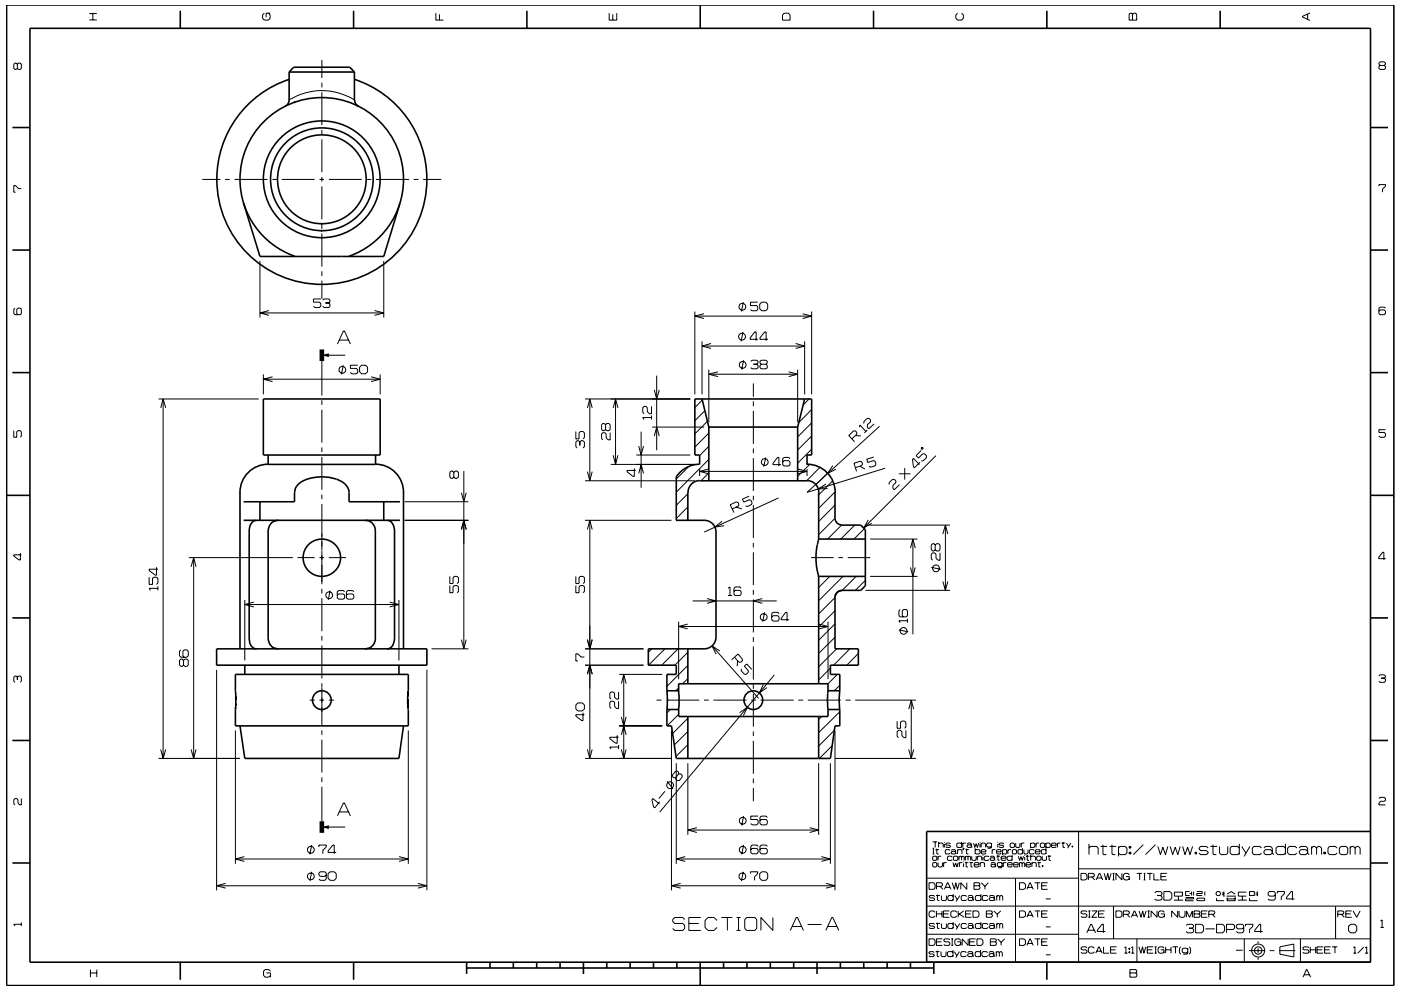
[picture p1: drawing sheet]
<svg xmlns="http://www.w3.org/2000/svg" width="297mm" height="210mm" viewBox="0 0 297 210" stroke-linecap="round" stroke-linejoin="round" font-family="sans-serif">
<g fill="none" stroke="#000" stroke-width=".21">
<path d="M3.7 13.6l-.3-.2h-.2l-.3 .2v.9l.3 .2 .5-.2M3.7 13.6l.2-.2h.4l.2 .2v.9l-.2 .2h-.4l-.2-.2M3.7 13.6v.9M18.9 4.2h1.6M18.9 2.9h1.6M19.7 2.9v1.3M56 2.8l-.3 .4v.7l.3 .4h.9l.4-.4v-.7l-.4-.4M57.3 2.8h-.9v.9M68.2 12.7v3.8M68.2 17.5v1M68.2 19.6v6.9M92.4 2.8v1.5h1.6"/>
<path d="M93.2 3v1.3M129.2 2.8v1.5h1.6v-1.5M129.9 3v1.3M166.3 2.8h.8l.4 .4v1.1h-1.6v-1.1zM203 2.8l-.4 .4v.7l.4 .4h.9l.4-.4v-.7l-.4-.4M239.6 2.8h.3l.2 .2 .3-.2h.3l.3 .2v1.3h-1.6v-1.3zM240.1 3v1.3M277.2 3v1.1M277.7 2.7l-1.6 .8v.1l1.6 .8M292.6 13.9l-.2-.3v-.2l.2-.3h.9l.2 .3v.2l-.2 .3M292.6 13.9l-.2 .2v.4l.2 .2h.9l.2-.2v-.4l-.2-.2M292.6 13.9h.9"/>
<path d="M42.9 38.1h3.8M47.7 38.1h1M49.7 38.1h7M57.7 38.1h1M59.7 38.1h7M61.3 21.2a13 13 0 0 1 13.8 0M67.7 38.1h1M68.2 27.6v.9M68.2 29.5v7M68.2 37.5v1M68.2 39.5v7M69.7 38.1h7"/>
<path d="M77.7 38.1h1M79.7 38.1h7M87.7 38.1h1M89.7 38.1h3.9M292.4 39.5v-.3h1.3v.3l-.6 .6v.7M4.5 40h-.6l-.6-.6h-.4v1.4h.4M55.1 55.4v11.9M68.2 47.5v1M68.2 49.5v7.1M68.2 57.5v1M68.2 59.5v3.9M81.4 55.4v11.9"/>
<path d="M3.2 65.4l-.3 .2v.9l.3 .3h1.1l.2-.3v-.9l-.2-.2h-.5l-.2 .2v.9l.2 .3M55.1 66.4h26.3M55.8 79.4v4.2M57 65.9l-1.9 .5 1.9 .5M57.8 79.9l-2 .5 2 .5M68 63.4h-1.5v.7h1.2l.3 .3v.5l-.3 .3h-.9l-.3-.3M68.2 76.6v7.3M68.2 75.3h5M68.4 63.7l.3-.3h1l.3 .3v.3l-.3 .3M69 64.3h.7M69.7 64.3l.3 .2v.4l-.3 .3h-1l-.3-.3M71.5 73l1.3-2.8h.2l1.3 2.8"/>
<path d="M72 72.1h1.9M72.8 77.5l-.4 1.9M75.9 77.5h-1.6v.6h1.3l.3 .3v.6l-.3 .3h-1l-.3-.3M76.2 77.9l.5-.4h.8l.4 .4v1l-.4 .4h-.8l-.5-.4zM78.7 79.9l1.9 .5-1.9 .5M79.4 65.9l2 .5-2 .5M80.6 79.4v4.2M139.2 79.7v15.8M147.3 66.1v17.5M147.3 67h24.8M148.8 72.4v11.2M148.8 73.4h21.8"/>
<path d="M149.3 66.5l-2 .5 2 .6M150.3 78.4v11.2M150.3 79.4h18.8M150.7 72.9l-1.9 .5 1.9 .5M152.2 78.9l-1.9 .5 1.9 .5M157.5 70.4l-.4 2M157.6 64.1l-.4 2M157.6 76.4l-.3 2M157.8 76.7h.1M159.2 76.7l.3-.3h.9l.3 .3v.3l-.3 .3M159.8 77.3h.6M160.4 77.3l.3 .2v.5l-.3 .2h-.9l-.3-.2"/>
<path d="M160.7 64.1h-1.6v.7h1.3l.3 .3v.6l-.3 .2h-1l-.3-.2M160.7 72h-1.7v-.3l1-1.3h.3v1.9M161.1 64.5l.4-.4h.8l.5 .4v1l-.5 .4h-.8l-.4-.4zM161.4 77.3l-.3-.3v-.3l.3-.3h1l.3 .3v.3l-.3 .3M161.4 77.3h1M161.4 77.3l-.3 .2v.5l.3 .2h1l.3-.2v-.5l-.3-.2M162.8 72h-1.7v-.3l1-1.3h.3v1.9M167.2 78.9l1.9 .5-1.9 .5M168.7 72.9l1.9 .5-1.9 .5M169.1 78.4v11.2M170.2 66.5l1.9 .6-1.9 .5M170.6 72.4v11.2"/>
<path d="M172.1 66.1v17.5M293.7 65.4l-.2-.3h-.9l-.2 .3v1.1l.2 .3h.9l.2-.3v-.5l-.2-.3h-.9l-.2 .3M2.9 91.3v1.4h.7v-1.1l.2-.3h.5l.2 .3v.9l-.2 .2M33.6 84.6h21.3M34.1 86.5l.5-1.9 .5 1.9M34.6 84.6v76.3M55.8 80.4h24.8M68.2 84.9v1M68.2 86.9v7M68.2 94.9v1M68.2 96.9v7M98.3 99.9v37.7"/>
<path d="M122.1 91.5v1.6h.7v-1.3l.3-.3h.5l.3 .3v1l-.3 .3M122.9 93.8l-.3-.3h-.3l-.2 .3v.9l.2 .3M122.9 93.8l.3-.3h.4l.3 .3v.9l-.3 .3M122.9 93.8v.7M124 84.6h22.3M124.5 86.5l.6-1.9 .5 1.9M125.1 84.6v17.4M128.4 90.1l-.3-.3h-.3l-.2 .3v1l.2 .3h.3l.3-.3M128.4 90.1l.2-.3h.5l.3 .3v1l-.3 .3h-.5l-.2-.3M128.4 90.1v1M129.4 91.8v1.5h-.5l-.4-.4v-.9l-.3-.2h-.4l-.2 .2v1l.2 .3M129.5 98.5h17.8"/>
<path d="M130 96.6l.5 1.9 .5-1.9M130 86.5l.5-1.9 .5 1.9M130.5 84.6v13.9M134.5 99.4v1.6h-.3l-1.3-1v-.2h1.9M134.9 96.5h11.4M135.4 94.6l.5 1.9 .5-1.9M135.9 91.6v11.9M138.1 88.6h-1.8l.3 .4M138.1 86.2v1.6h-.4l-.5-.5v-.8l-.2-.3h-.4l-.3 .3v1l.3 .3M138.1 88.1v.9M138.3 90.6h11M138.7 92.5l.5-1.9 .6 1.9"/>
<path d="M138.7 82.7l.5 1.9 .6-1.9M146 99l-2.6 2.6M148.3 99.5v1.5M148.3 100h22.8M148.9 84.9l-1.6 1.5M149.4 87.1l-2.1 2.1M150 89.4l-2.7 2.6M150.2 99.5l-1.9 .5 1.9 .5M150.3 97.4l-6.9 7M150.3 94.7l-2 1.9M150.3 91.9l-3 2.9M159.7 81.3v2.9"/>
<path d="M159.7 85.1v1M159.7 87.2v6.9M159.7 95.1v1M159.7 97.2v6.9M161.5 97.7h.1M162.3 97l-.4 2M165.6 98.6h-1.7v-.3l.9-1.3h.3v1.8M167.5 97.3l-.3-.3h-1l-.3 .3v1.3l.3 .2h1l.3-.2v-.6l-.3-.3h-1l-.3 .3M169.2 99.5l1.9 .5-1.9 .5M171.1 99.5v1.5M171.5 84.6l-1.2 1.3M171.7 98.5l-2.6 2.5"/>
<path d="M172.1 86.9l-2.7 2.7M172.1 95.3l-3 3M172.1 92.5l-3 3M172.1 89.7l-3 3M173.8 99.1l-2.8 2.9M176.6 98.8l-1.1 1.6 1.7-.9M180.6 93.1l1.1-1v-.4l-.3-.3h-.4l-1 1 1.2 1.3M181.4 92.4h1.1M181.4 99.2l1.3-.4 .2-.4-.2-.4-.3-.2-1.3 .5 .5 1.7M182.2 90.6l.1-.4 1.3 1.3M182.3 98.9l1.1 .6M183.1 89.8l.1-.4 .7-.7 .4 .1 .3 .3v.4l-.7 .5v.6l.3 .4 1.1-1.1"/>
<path d="M183.9 91.2l-.6 .6M185.3 96.9l-1.5 .5 .2 .7 1.2-.4 .3 .2 .2 .5-.2 .4-.9 .3-.4-.2M186.5 90.4l-15.4 14 16.6-5.1M191.8 99.3v2.4M195.1 98l-1.3 1.2-.1-.1-.2-1.7 .2-.2 1.2 1.3M195.3 95.5l-1.1 1.1 .5 .6 .9-.9h.4l.4 .3v.5l-.7 .6h-.4M195.3 95l.3-.1 .1 .3-.3 .1zM198.5 96.6l-15.4 15.4M293.7 91.1h-1.3v.6h1.1l.2 .3v.5l-.2 .2h-.9l-.2-.2M4.3 117.3v1.5h-.2l-1.2-.9v-.2h1.6M40 118.3h22.1M41.1 118.3v42.6"/>
<path d="M63.1 118.3h3.6M67.7 118.3h1M68.2 104.9v1M68.2 106.9v9.9M68.2 116.9v7M69.7 118.3h3.7M85.8 110.4h13.5M85.8 106.4h13.5M96.2 100.2l-.3-.3h-.3l-.2 .3v1l.2 .3h.3l.3-.3M96.2 100.2l.3-.3h.4l.3 .3v1l-.3 .3h-.4l-.3-.3M96.2 100.2v1M97.8 104.5l.5 1.9 .5-1.9"/>
<path d="M97.8 112.3l.5-1.9 .5 1.9M124 110.4h18.4M124 102h23.3M124.5 100l.5 2 .6-2M124.5 112.3l.6-1.9 .5 1.9M125.1 110.4v50.5M135.4 100.4l.5-1.9 .5 1.9M145.8 110.3v.1M145.8 107.5l-2.4 2.5M145.8 104.7l-2.4 2.5M150.3 100.3l-1.7 1.7M153.1 110.6l-1.5 1.2 1.9-.3"/>
<path d="M155.2 107.9l1.3-.5 .2-.4-.2-.4-.4-.1-1.3 .6 .8 1.6M156.1 107.6l1.2 .3M158.8 105.2l-1.4 .7 .3 .6 1.1-.5 .4 .1 .3 .5-.2 .4-.8 .4-.4-.1M159.7 105.2v.9M159.7 107.1v7M159.7 115.1v1M159.7 117.1v7M165.1 105.6l-15.8 7.3M172 118.3h4.7M175.1 102.7l-1.6 1 2-.1M175.4 100.4l-2.4 2.4M176.5 102l-2.9 3"/>
<path d="M177 107.1l-3.4 3.5M177 104.3l-3.4 3.5M177 109.9l-3.4 3.5M177.8 118.3h.9M178.4 111.4l-2.9 2.9M179.7 118.3h4.8M181.2 111.4l-2.9 2.9M183.3 112.1l-2.2 2.2M183.5 111.4h17.9M184.1 110.3l-1 1.7 1.7-1M184.5 114.3h10M188.5 102.8v-.4l.7-.7h.4l.3 .3v.4l-.6 .6v.6l.3 .3 1.1-1.1"/>
<path d="M190.6 100.5h2.4M193 116.2l.5-1.9 .6 1.9M193.5 114.3v20.2M198.3 115.6v1M198.3 115.6l-.3-.3h-.3l-.3 .3v1l.3 .3h.3l.3-.3M198.3 115.6l.3-.3h.4l.3 .3v1l-.3 .3h-.4l-.3-.3M199.3 117.3v1.5h-.4l-.4-.4v-.8l-.3-.3h-.5l-.3 .3v.9l.3 .3M199.9 113.3l.5-1.9 .6 1.9M200.4 111.4v13.8M293.8 118.5h-1.5v-.3l.9-1.1h.2v1.6M31.6 122.4v1.5h.7v-1.2l.3-.3h.6l.3 .3v1l-.3 .2M33.2 120.3v1.7h-.3l-1.3-1v-.3h1.9"/>
<path d="M33.5 124.8h-1.9l.3 .4M33.5 124.4v.8M38.3 137.8l-.2 .3v1l.2 .3h1.3l.3-.3v-1l-.3-.3h-.5l-.3 .3v1l.3 .3M40.5 120.2l.6-1.9 .5 1.9M51.9 127.3v12.8M51.9 128.2h32.7M53.8 127.7l-1.9 .5 1.9 .5M68.2 124.9v1M68.2 126.9v7M68.2 134.9v1M68.2 136.9v7M70 125.3l-.4 1.9"/>
<path d="M70.1 125.6h.1M73.1 125.5l-.3-.2h-1l-.3 .2v1.3l.3 .3h1l.3-.3v-.6l-.3-.2h-1l-.3 .2M75 125.5l-.2-.2h-1.1l-.3 .2v1.3l.3 .3h1.1l.2-.3v-.6l-.2-.2h-1.1l-.3 .2M82.6 127.7l2 .5-2 .5M84.6 127.3v12.8M91.5 137.6h7.8M95.4 122.3v1.5h.7v-1.3l.2-.2h.6l.3 .2v1l-.3 .3M95.4 124.2v1.5h.7v-1.3l.2-.2h.6l.3 .2v1.1l-.3 .2M97.8 135.7l.5 1.9 .5-1.9M122.1 122.3v1.5h.7v-1.3l.3-.2h.5l.3 .2v1l-.3 .3M122.1 124.2v1.5h.7v-1.3l.3-.2h.5l.3 .2v1.1l-.3 .2M123.9 139.4h-.7l-.7-.7h-.4v1.5h.4"/>
<path d="M124 137.6h12.4M124.5 135.7l.5 1.9 .6-1.9M138.2 137.6l-.7 .7M141 137.6l-3.5 3.5M143.8 137.6l-3.5 3.5M143.9 131.9v12.2M143.9 132.9h31.7M145.8 132.4l-1.9 .5 1.9 .5M145.8 138.3l-2.7 2.8M146.9 127.5h17.8M149.9 127l1.9 .5-1.9 .5M151 137l9.8 11.1"/>
<path d="M152.6 138.1l-1.6-1.1 .8 1.8M154.3 124.8l.5-.3v1.8M154.3 126.3h.9M155.7 139.4l1 1.1h.3l.4-.3v-.4l-.9-1.1-1.4 1.3M157.1 124.8l-.2-.3h-1l-.3 .3v1.3l.3 .2h1l.2-.2v-.6l-.2-.3h-1l-.3 .3M159.7 125.1v1M159.7 127.1v7M159.7 135.1v1M159.7 137.1v7M161.6 127l-1.9 .5 1.9 .5M162.1 129.9l-.4 2M162.2 130.2l.1 .1"/>
<path d="M162.2 130.2h-.1a.69 .69 0 0 0-.9 .5l.1 .6a.8 .8 0 0 0 .9 .2M162.2 131.5h.1M162.3 130.3a.72 .72 0 0 1 0 1.2M165.2 130.2l-.3-.3h-1l-.3 .3v1.2l.3 .3h1l.3-.3v-.5l-.3-.3h-1l-.3 .3M167.3 131.4h-1.7v-.2l1-1.3h.3v1.8M173.6 132.4l2 .5-2 .5M175.6 131.9v12.2M175.9 122.3l-2.3 2.3M177 135.2l-3.4 3.4M177 132.3l-3.4 3.5M177 129.5l-3.4 3.5M177 126.7l-3.4 3.5"/>
<path d="M177.4 137.6l-3.8 3.8M178.7 122.3l-5.1 5.1M180.2 137.6l-3.5 3.5M181.5 122.3l-2.9 2.9M182 138.6l-2.5 2.5M183.5 125.2h17.9M183.5 123.1l-2.1 2.1M184.5 122.3h10M190.6 133.6l2 .4M190.9 129.3l-.3 .3v1l.3 .2h1.2l.3-.2v-1l-.3-.3h-.5l-.3 .3v1l.3 .2M191.2 134.4h.1M192.4 131.7h-1.8l.3 .4"/>
<path d="M192.4 131.2v.9M193 120.4l.5 1.9 .5-1.9M197.4 120.4l2 .3M199.9 123.3l.5 1.9 .6-1.9M3.7 143.6l-.3-.2h-.2l-.3 .2v.9l.3 .2M3.7 143.6l.2-.2h.4l.2 .2v.9l-.2 .2M3.7 143.6v.6M34.1 159l.5 1.9 .5-1.9M38.9 140.1l-.3-.3h-.3l-.2 .3v1l.2 .2h.3l.3-.2M38.9 140.1l.3-.3h.4l.3 .3v1l-.3 .2h-.4l-.3-.2M38.9 140.1v1M40.5 159l.6 1.9 .5-1.9"/>
<path d="M45.9 142.1v46.7M49.9 154.9v28.3M65.7 148.5h1M67.7 148.5h1M68.2 144.9v9M68.2 154.9v1M68.2 156.9v7M69.7 148.5h1.1M86.6 154.9v28.3M90.5 142.1v46.7M122.5 149.1h1l.4 .4v.9l-.4 .4h-1l-.4-.4v-.9zM123.6 151.2v1.7h-.2l-1.3-1v-.3h1.8"/>
<path d="M124 141.1h12.4M124.5 159l.5 1.9 .6-1.9M124.5 143l.6-1.9 .5 1.9M130.9 156v1.6h-.3l-1.3-.9v-.3h1.8M131.1 146.8v1.5h-.4l-.4-.4v-.9l-.3-.2h-.4l-.3 .2v1l.3 .3M131.1 148.7v1.6h-.4l-.4-.5v-.8l-.3-.3h-.4l-.3 .3v1l.3 .3M131.1 158.5h-1.8l.3 .4M131.1 158v.9M131.3 154h9.1M131.3 143h9.1M131.7 152.1l.5 1.9 .6-1.9M131.7 159l.5 1.9 .6-1.9"/>
<path d="M131.7 155.9l.5-1.9 .6 1.9M131.7 145l.5-2 .6 2M132.2 143v17.9M139.2 148.5h1.1M141.3 148.5h7M142.1 150.5l-.7 .7M142.4 154.9v33.9M143.9 151.5l-2.5 2.5M143.9 145.9l-.6 .6M145.8 157.9l-2.5 2.6M145.8 155.1l-2.8 2.9M145.8 152.4l-3.2 3.2"/>
<path d="M145.8 143.9l-1.1 1.1M145.8 141.1l-4.4 4.5M149.3 148.5h1M151.3 148.5h7M156.4 140.1l-.1 1.2M156.8 151.2l1.7-1.2-.9 1.8M157.2 141.9l-.1 .4 .7 .7h.4l.4-.3 .1-.4-.9-1 .5-.5 1.1 1.2M159.3 148.5h1M159.7 145.1v1M159.7 147.1v7M159.7 155.1v1M159.7 157.1v7"/>
<path d="M161.2 148.5h7.1M161.8 145.2l-.8 1.8 1.6-1.2M164.2 143.2l-24.3 29M169.2 148.5h1.1M171.3 148.5h7M174.2 152l-.6 .6M175.7 150.5l-.1 .2M176.1 141.7l-2.5 2.5M176.4 158.2l-2.7 2.7M176.9 154.9l-3.3 3.3M177 154.9v33.9M177.5 143l-1.9 2"/>
<path d="M178 145.4l-1.1 1.1M178.1 153.8l-.3 .2M178.1 151l-4.5 4.4M179.3 148.5h1M181.3 148.5h12.9M190.2 152.9v1.6h.7v-1.3l.3-.3h.6l.3 .3v1l-.3 .3M192.1 154.9v1.6h-.5l-.4-.5v-.8l-.3-.3h-.4l-.3 .3v1l.3 .3M192.7 150.4l.5-1.9 .5 1.9M192.7 159l.5 1.9 .5-1.9M193.2 148.5v12.4M292.4 143.4l.2-.3h.9l.2 .3v.2l-.2 .2M292.9 143.8h.6"/>
<path d="M293.5 143.8l.2 .3v.4l-.2 .2h-.9l-.2-.2M4.5 169.4v1.3h-.3l-.4-.4v-.7l-.2-.2h-.4l-.3 .2v.9l.3 .2M33.6 160.9h17.3M66.1 179.2l-.4 2M67.6 179.7v-.5h1.6v.5l-.8 .7v.7M68.2 164.9v1M68.2 166.9v7.3M68.2 175.4h5M71.5 173.1l1.3-2.8h.2l1.3 2.8M72 172.2h1.9M124 160.9h18.4M139.9 170l-1.1 1.4-.2-.3-.4-1.5 .2-.2 1.4 1.2"/>
<path d="M141 167.8l-1.3 1.6M141.4 166.8h.1M141.4 165.7l1.3 1.6M142.4 167.2h-.1M143.4 161.9v21.3M143.9 164.2l-.1-.5-.2-.1h-.4l-.6 .8v.4l.2 .2 .5-.1M143.9 164.2l-.6 .7M143.9 164.2l.4-.1 .3 .3v.4l-.6 .8h-.4l-.3-.3v-.4M145.8 160.7l-.1 .2M145.8 161.9v15.2M145.8 176.1h27.8M147.7 175.5l-1.9 .6 1.9 .5"/>
<path d="M157.6 179.2l-.3 2M157.6 173.1l-.3 2M159.7 165.1v1M159.7 167.1v2.9M160.7 179.5l-.3-.3h-.9l-.3 .3v1.3l.3 .3h.9l.3-.3v-.6l-.3-.3h-.9l-.3 .3M160.7 173.1h-1.5v.7h1.2l.3 .3v.6l-.3 .3h-.9l-.3-.3M162.7 179.5l-.3-.3h-1l-.3 .3v1.3l.3 .3h1l.3-.3v-.6l-.3-.3h-1l-.3 .3M162.7 173.4l-.3-.3h-1l-.3 .3v1.3l.3 .3h1l.3-.3v-.6l-.3-.3h-1l-.3 .3M171.7 175.6l1.9 .5-1.9 .5M173.6 161.9v15.2M176.1 161.9v21.3M177 160.9h17.2"/>
<path d="M197.7 178.6h1M197.7 179.9h.4M197.9 179.9v1.2M198.3 178.6v1.1M198.6 180v1.1h.4M199 179l.2-.2h.6l.2 .2v.7M199 178.6v1.1M200.2 178.6v.1M200.2 179v.7M201.5 179l-.2-.2h-.6l-.2 .3 .2 .2h.6l.2 .3-.2 .1h-.6l-.2-.1M203.9 179l-.2-.2h-.7l-.1 .2v.6l.1 .1h.7l.2-.1M203.9 178.6v1.1"/>
<path d="M204.1 178.8v.9M204.2 179.9h.2l-.2 .4zM204.3 179.9l-.1 .4M204.8 178.8h-.5l-.2 .2M204.9 180v1.1h.4M205 179l.2-.2h.6l.2 .2v.6M206 179.4l-.2-.2h-.6l-.2 .2 .2 .3h.6l.2-.1M206 179.6l.1 .1M206.4 178.8l.3 .9 .3-.8 .2 .8 .3-.9M206.8 179.9v1.2M207.8 178.6v.1M207.8 179v.7"/>
<path d="M208 179l.2-.2h.5l.3 .2v.7M208 178.8v.9M210.2 179l-.2-.2h-.6l-.2 .2v.4l.2 .3h.6l.2-.3M210.2 178.8v.9l-.2 .2h-.6M211.5 178.6v.1M211.5 179v.7M212.8 179l-.2-.2h-.6l-.2 .3 .2 .2h.6l.2 .3-.2 .1h-.6l-.2-.1M214.3 178.8h.6l.2 .2v.6l-.2 .1h-.6l-.1-.1v-.6zM215.3 178.8v.8l.2 .1h.6l.1-.1v-.8M216.5 178.8v.9M216.8 179.9v1.2M217.2 178.8h-.5l-.2 .2"/>
<path d="M218.5 179l.2-.2h.5l.2 .2v.6l-.2 .1h-.5l-.2-.1M218.5 178.8v1.1M219.7 178.8v.9M220.3 178.8h-.5l-.1 .2M220.6 179l.2-.2h.5l.2 .2v.6l-.2 .1h-.5l-.2-.1zM221.7 179l.3-.2h.5l.2 .2v.6l-.2 .1h-.5l-.3-.1M221.7 178.8v1.1M221.8 179.9v1.2M222.9 179.3h1l-.1-.5h-.7l-.2 .2v.6l.2 .1h.7l.1-.1M224.2 178.8v.9M224.8 178.8h-.4l-.2 .2M225.1 178.8h.7"/>
<path d="M225.4 178.6v1.1h.4M226.1 178.8l.5 .8M227 178.8l-.6 1.1M227.3 179.4h.2v.3h-.2zM227.4 179.4v.3M228.7 176.4v27.7M230.9 179.9l.3-.4h1.3l.3 .4v1.4M230.9 179v2.3M233.3 179.5h1.4M233.8 179.2v1.9l.2 .2h.6M235.2 179.5h1.4M235.8 179.2v1.9l.2 .2h.5"/>
<path d="M237.1 179.9l.4-.4h1l.4 .4v1l-.4 .4h-1l-.4-.4M237.1 179.5v2.1M239.4 179.5h.4v.4h-.4zM239.6 179.5v.4M242.4 179.2l-2.1 2.1M245 179.2l-2.1 2.1M245.5 179.5l.5 1.8 .5-1.6 .6 1.6 .5-1.8M248.1 179.5l.5 1.8 .6-1.6 .5 1.6 .5-1.8M250.7 179.5l.5 1.8 .6-1.6 .5 1.6 .6-1.8M256.2 179.9l-.4-.4h-1.2l-.4 .4 .4 .5h1.2l.4 .5-.4 .4h-1.2l-.4-.4M256.6 179.5h1.5M257.2 179.2v1.9l.1 .2h.6"/>
<path d="M258.6 179.5v1.4l.3 .4h1.1l.3-.4v-1.4M262.8 179.9l-.4-.4h-1.2l-.4 .4v1l.4 .4h1.2l.4-.4M262.8 179v2.3M263.3 179.5l.9 1.4M265 179.5l-1.2 2.1M267.5 179.9l-.4-.4h-1.2l-.4 .4v1l.4 .4h1.2l.4-.4M268 179.9l.3-.4h1.1l.3 .4v1M272.5 179.9l-.3-.4h-1.3l-.3 .4v1l.3 .4h1.3l.3-.4M272.5 179v2.3M274.9 179.9l-.3-.4h-1.2l-.4 .4v1l.4 .4h1.2l.3-.4M275.5 179.9l.3-.4h1.1l.3 .4v1M278.1 179.9l.3-.4h.4l.3 .4"/>
<path d="M278.1 179.5v1.8M279.1 179.9l.4-.4h.3l.4 .4v1.4M279.1 179.9v1.4M283.5 179.9l-.4-.4h-1.2l-.3 .4v1l.3 .4h1.2l.4-.4M284 179.9l.3-.4h1.1l.3 .4v1l-.3 .4h-1.1l-.3-.4zM286.3 179.9l.3-.4h.3l.4 .4M286.3 179.5v1.8M287.3 179.9l.4-.4h.3l.4 .4v1.4M287.3 179.9v1.4M292.4 169.4l.2-.3h.9l.2 .3v.3l-.2 .3h-.8l-.3 .3v.4h1.3M4.5 195.7v.7M4.5 196h-1.6l.3 .4"/>
<path d="M45.9 187.9h44.6M47.8 187.4l-1.9 .5 1.9 .5M49.9 182.2h36.7M51.8 181.7l-1.9 .5 1.9 .5M66.1 184.9l-.4 2M69.2 185.6l-.3 .3h-1l-.3-.3v-.4l.3-.3h1l.3 .3v1.2l-.3 .3h-1l-.3-.3M69.6 185.3l.4-.4h.9l.4 .4v1l-.4 .4h-.9l-.4-.4zM71.3 180.8h-1.7v-.3l1-1.3h.3v1.9M84.6 181.7l2 .5-2 .5M88.6 187.4l1.9 .5-1.9 .5M142.4 187.9h34.6M143.4 182.2h32.7"/>
<path d="M144.3 187.4l-1.9 .5 1.9 .5M145.2 195l-.5-.4h-1.7l-.4 .4v.4l.4 .5h1.7l.5 .4v.6l-.5 .5h-1.7l-.4-.5M145.3 181.7l-1.9 .5 1.9 .5M146 195.9h2.2M148.6 194.6h-2.6v2.8h2.6M152 195.2l-.6-.6h-1.3l-.6 .6v1.5l.6 .7h1.3l.6-.7M152.9 194.6h2.4M154.2 194.6v2.8M156.2 194.6h.8M156.2 197.4h.8M156.6 194.6v2.8M157.6 184.9l-.4 2"/>
<path d="M157.8 180.9h.1M158.3 194.6h1.7l.4 .4v1.9l-.4 .5h-1.7l-.4-.5v-1.9zM159.1 185.3v-.4h1.6v.4l-.7 .7v.7M161.1 185.3l.4-.4h.8l.5 .4v1l-.5 .4h-.8l-.4-.4zM163.9 194.6v2.8l-2.6-2.8v2.8M167.6 197.4l1.2-2.8h.3l1.2 2.8M168 196.5h1.9M171.2 196.1h3M174.2 181.7l1.9 .5-1.9 .5M175.1 197.4l1.3-2.8h.2l1.2 2.8M175.1 187.4l1.9 .5-1.9 .5M175.5 196.5h1.9"/>
<path d="M196.5 198.2h32.2M196.5 192.2h94.1M196.6 186.3h32.1M197 199.1h.9l.3 .4v.7l-.3 .3h-.9zM197 187.2h.9l.3 .4v.7l-.3 .3h-.9zM197.7 181.1h.4M197.7 181.8l.2-.2h.6l.1 .2v.5l-.1 .2h-.6l-.2-.2zM197.7 183.1l.2-.1h.6l.1 .1v.6l-.1 .2h-.6l-.2-.2zM198.2 190.2l-.2-.3h-.8l-.2 .3 .2 .3h.8l.2 .3-.2 .2h-.8l-.2-.2M198.2 196.1l-.2-.2h-.8l-.2 .2 .2 .3h.8l.2 .2-.2 .3h-.8l-.2-.2M198.2 193.5l-.2-.3h-.7l-.3 .3v.8l.3 .3h.7l.2-.3M198.3 180.2h.8"/>
<path d="M198.5 189.9h.8M198.5 195.9h.8M198.5 188h1.1l.2-.2v-.4l-.2-.2h-1.1v1.4M198.5 199.8h1.1M198.5 193.2v1.4M198.5 193.8h1.2M198.7 189.7v1.2l.5 .1M198.7 195.7v1.1l.5 .1M198.9 183v.7l.2 .2h.5l.2-.2v-.7M198.9 181.6v.9M199.3 188l.6 .6M199.6 181.6h-.5l-.2 .2"/>
<path d="M199.6 189.9v.9l.2 .2h.6l.3-.2v-.9M199.6 195.9v.8l.2 .2h.6l.3-.2v-.8M199.7 193.2v1.4M199.8 199.1h-1.3v1.4h1.3M200 193.8h1.1M200.1 183v.9M200.2 188.6l.7-1.4h.1l.6 1.4M200.4 188.2h1M200.7 183h-.5l-.1 .1M201.3 193.2h-1.3v1.4h1.3M201.4 199.3l-.2-.2h-.9l-.2 .5 .2 .2h.9l.2 .2v.3l-.2 .2h-.9l-.2-.2M201.4 180.4l-.1-.2h-.7l-.2 .2v.5l.2 .2h.7l.1-.2"/>
<path d="M201.7 180.4l.2-.2h.5l.2 .2v.5M201.7 199.1h.4M201.9 199.1v1.4M201.9 187.2l.5 1.4 .2-1.4 .4 1.4 .4-1.4M201.9 181.8l-.2-.2h-.7l-.1 .2v.5l.1 .2h.7l.2-.2M202.1 183l.2 .9 .3-.9 .3 .9 .3-.9M202.1 190.2l-.2-.3h-.7l-.2 .3v.6l.2 .2h.7l.2-.2M202.1 196.1l-.2-.2h-.7l-.2 .2v.6l.2 .2h.7l.2-.2M202.1 189.6v1.4M202.1 195.6v1.3M202.1 181.8l.2-.2h.6l.2 .2v.5l-.2 .2h-.6l-.2-.2zM202.4 189.9l.5 .9"/>
<path d="M202.4 195.9l.5 .8M202.6 180.8l-.2-.2h-.5l-.2 .2 .2 .3h.5l.2-.2M202.6 180.9l.2 .2M202.9 193.5l-.3-.3h-.7l-.3 .3v.8l.3 .3h.7l.3-.3M202.9 199.8h.8v.7M203 180.4l.2-.2h.6l.2 .2v.7M203 180.2v.9M203.2 193.2v1.4M203.3 181.8l.2-.2 .4 .2M203.3 181.6v.9M203.4 193.8l1 .8M203.4 183v.9"/>
<path d="M203.5 189.9l-.8 1.3M203.5 195.9l-.8 1.2M203.7 199.5l-.3-.4h-.7l-.3 .4v.7l.3 .3h.7l.3-.3M203.9 181.8v.7M203.9 181.8l.1-.2 .4 .2v.7M204 183h-.4l-.2 .1M204.3 182.7v.2M204.3 183.1v.8M204.3 193.2l-1.1 .8M204.6 183h.7M204.7 180.2h.7M204.7 181.6v.9"/>
<path d="M204.7 181.8l.1-.2 .4 .2M204.7 193.8h1.1M204.8 182.8v1l.4 .1M204.9 190.2l-.2-.3h-.7l-.2 .3v.6l.2 .2h.7l.2-.2M204.9 196.1l-.2-.2h-.7l-.2 .2v.6l.2 .2h.7l.2-.2M205 187.2v1.4l-1.3-1.4v1.4M205.2 190.2l.2-.3h.7l.2 .3v.6M205.2 196.1l.2-.2h.7l.2 .2v.6M205.2 181.8v.7M205.2 181.8l.2-.2 .4 .2v.7M205.3 199.1v1.4l-1.3-1.4v1.4M205.6 183h.7"/>
<path d="M205.6 199.8h1M205.9 182.8v1l.3 .1M206 193.2h-1.3v1.4h1.3M206 181.6v.7l.2 .2h.6l.2-.2v-.7M206.3 193.2h1l.3 .3v.8l-.3 .3h-1zM206.3 190.6l-.2-.2h-.7l-.2 .2 .2 .4h.7l.2-.2M206.3 196.5l-.2-.2h-.7l-.2 .2 .2 .4h.7l.2-.2M206.3 190.8l.2 .2M206.3 196.7l.2 .2M206.5 187.2h1.1l.2 .2-.2 .5 .2 .2v.3l-.2 .2h-1.1zM206.5 187.9h1.1M206.5 183.4h1.1l-.2-.4h-.7l-.2 .1v.6l.2 .2h.7l.2-.2"/>
<path d="M206.8 180.4l.1-.2h.7l.2 .2v.5l-.2 .2h-.7l-.1-.2M206.8 199.1h-1.2v1.4h1.2M207.1 199.1h1l.3 .4v.7l-.3 .3h-1zM207.2 181.8l.2-.2h.5l.2 .2v.7M207.2 181.6v.9M207.8 183.1l.2-.1h.6l.1 .1v.8M207.8 183v.9M208 190.2l-.2-.3h-.8l-.2 .3v.6l.2 .2h.8l.2-.2M208 196.1l-.2-.2h-.8l-.2 .2v.6l.2 .2h.8l.2-.2M208 189.6v1.4M208 195.6v1.3M208 180.7h1v-.3l-.2-.2h-.6l-.2 .2v.5l.2 .2h.6l.2-.2"/>
<path d="M208.1 187.2l.7 .8M208.4 181.3v.2M208.4 181.8v.7M208.8 188v.6M209.1 193.2h1.1l.2 .2-.2 .4 .2 .2v.3l-.2 .3h-1.1zM209.1 193.8h1.1M209.5 190.2l-.3-.3h-.7l-.2 .3v.6l.2 .2h.7l.3-.2M209.5 196.1l-.3-.2h-.7l-.2 .2v.6l.2 .2h.7l.3-.2M209.5 187.2l-.7 .8M209.7 181.8l-.2-.2h-.7l-.1 .2v.5l.1 .2h.7l.2-.2M209.7 190.2l.3-.3h.6l.2 .3v.6M209.7 196.1l.3-.2h.6l.2 .2v.6"/>
<path d="M209.9 181.8l.2-.2h.5l.3 .2v.5M210 199.1h1l.2 .2-.2 .5 .2 .2v.3l-.2 .2h-1zM210 199.8h1M210.1 183.1l.2-.1h.5l.2 .1v.6M210.4 180.2v.9M210.7 193.2l.8 .7M210.8 190.6l-.2-.2h-.6l-.3 .2v.2l.3 .2h.6l.2-.2M210.8 196.5l-.2-.2h-.6l-.3 .2v.2l.3 .2h.6l.2-.2M210.8 190.8l.2 .2M210.8 196.7l.2 .2M210.9 182.2l-.3-.3h-.5l-.2 .3 .2 .3h.5l.3-.2M210.9 182.3l.1 .2"/>
<path d="M211 183.5l-.2-.2h-.5l-.2 .2 .2 .4h.5l.2-.2M211 183.7l.2 .2M211 180.2h-.4l-.2 .2M211.3 181.6h.7M211.3 180.7h1l-.2-.5h-.6l-.2 .2v.5l.2 .2h.6l.2-.2M211.3 190.2l.2-.3 .5 .3M211.3 189.9v1.1M211.3 195.9v1M211.3 196.1l.2-.2 .5 .2M211.5 193.9v.7M211.5 199.1l.8 .8M211.6 181.4v1l.3 .1"/>
<path d="M212 190.2l.2-.3 .4 .3v.8M212 190.2v.8M212 196.1v.8M212 196.1l.2-.2 .4 .2v.8M212.2 193.2l-.7 .7M212.3 182h1v-.2l-.2-.2h-.6l-.2 .2v.5l.2 .2h.6l.2-.2M212.3 199.9v.6M212.5 183.1l-.2-.1h-.7l-.2 .1v.5l.2 .2h.7l.2-.2M212.5 183v.9l-.2 .2h-.7M212.6 180.4l.1-.2h.6l.1 .2v.5l-.1 .2h-.6l-.1-.2M212.6 180.2v1.1M212.7 183v.9"/>
<path d="M213 199.1l-.7 .8M213.4 183h-.5l-.2 .1M213.6 183.4h1l-.1-.4h-.7l-.2 .1v.6l.2 .2h.7l.1-.2M213.7 180.2v.9M214.4 180.2h-.5l-.2 .2M214.6 181.8l-.2-.2h-.7l-.2 .2v.5l.2 .2h.7l.2-.2M214.6 181.3v1.2M214.6 180.4l.2-.2h.5l.2 .2v.5l-.2 .2h-.5l-.2-.2zM214.9 183.4h1l-.2-.4h-.6l-.2 .1v.6l.2 .2h.6l.2-.2M215.3 186.3v17.8M215.9 181.6l.3 .9 .2-.8 .3 .8 .3-.9M216.2 183v.9"/>
<path d="M216.2 183.1l.2-.1 .3 .1M216.2 199.1h.9l.3 .4v.7l-.3 .3h-.9zM216.2 187.2h.9l.3 .4v.7l-.3 .3h-.9zM216.2 193.2h.9l.3 .3v.8l-.3 .3h-.9zM216.7 183.1l.2-.1 .4 .1v.8M216.7 183.1v.8M216.8 180.4l-.2-.2h-.6l-.2 .2v.5l.2 .2h.6l.2-.2M217.1 180.2v.7l.2 .2h.5l.2-.2v-.7M217.3 181.3v.2M217.3 181.8v.7M217.5 183.4h1l-.1-.4h-.7l-.2 .1v.6l.2 .2h.7l.1-.2M217.5 181.6h.8"/>
<path d="M217.7 194.6l.7-1.4 .7 1.4M217.7 188.6l.7-1.4 .7 1.4M217.8 181.4v1l.4 .1M217.9 194.1h1M217.9 188.2h1M218.5 181.8l.2-.2h.6l.2 .2v.7M218.5 181.3v1.2M218.8 183.1l.2-.1h.5l.2 .1v.8M218.8 183v.9M219.2 180.4l-.1-.2h-.7l-.2 .2v.5l.2 .2h.7l.1-.2M219.4 199.1h1.2M219.4 193.2h1.2"/>
<path d="M219.4 187.2h1.2M219.5 180.7h1l-.2-.5h-.6l-.2 .2v.5l.2 .2h.6l.2-.2M219.8 181.8l.2-.2h.5l.2 .2v.5l-.2 .2h-.5l-.2-.2zM220 183h.7M220 187.2v1.4M220 193.2v1.4M220 199.1v1.4M220.3 182.8v1l.3 .1M220.8 199.8h1.1M220.8 193.8h1.1M220.8 187.9h1.1M221 183.6h.1v.2h-.1z"/>
<path d="M221 181.6v.7l.1 .2h.6l.2-.2v-.7M221.1 183.6v.2M221.7 196.6h1.1M221.7 190.7h1.1M221.8 180.4l-.2-.2h-.6l-.2 .2v.5l.2 .2h.6l.2-.2M222.1 199.1h-1.3v1.4h1.3M222.1 187.2h-1.3v1.4h1.3M222.1 193.2h-1.3v1.4h1.3M222.1 181.6h.8M222.4 181.4v1l.4 .1M228.7 199.1h61.9M228.7 184.3h61.9"/>
<path d="M229.2 185.2h.9l.4 .4v.7l-.4 .3h-.9zM230.4 197.9l.9-1.9h.1l.9 1.9M230.5 193.4l-.2-.2h-.9l-.2 .2 .2 .4h.9l.2 .2v.3l-.2 .3h-.9l-.2-.3M230.7 197.3h1.3M230.8 186h1l.2-.2v-.3l-.2-.3h-1v1.4M230.8 193.2h.4M230.8 194.6h.4M231 193.2v1.4M231.5 186l.6 .6M231.5 193.2h1.1l-1.1 1.4h1.1M232.4 186.6l.6-1.4h.2l.6 1.4M232.6 186.2h1"/>
<path d="M232.9 193.8h1.1M234.1 185.2l.4 1.4 .4-1.4 .3 1.4 .4-1.4M234.2 193.2h-1.3v1.4h1.3M234.4 197.6h-1.7v-.3l.9-1.3h.3v1.9M235.9 185.2h.4M235.9 186.6h.4M236.1 185.2v1.4M236.1 192.2v6.9M236.6 193.2h1l.3 .3v.8l-.3 .3h-1zM237.9 185.2v1.4l-1.3-1.4v1.4M238.2 193.9h1l.2-.2v-.3l-.2-.2h-1v1.4M238.7 185.9h.7v.7"/>
<path d="M238.9 193.9l.7 .7M239.4 180.8h.4v.3h-.4zM239.4 185.6l-.3-.4h-.6l-.3 .4v.7l.3 .3h.6l.3-.3M239.6 180.8v.3M239.9 194.6l.6-1.4 .7 1.4M240.1 194.1h.9M241 185.2h1.1M241 199.1v5M241.5 193.2l.4 1.4 .4-1.4 .3 1.4 .4-1.4M241.6 185.2v1.4M242.5 185.2h.4M242.5 186.6h.4"/>
<path d="M242.7 185.2v1.4M243.2 185.2h1.1M243.3 193.2h.5M243.3 194.6h.5M243.5 193.2v1.4M243.8 185.2v1.4M244.6 185.2v1.4h1.2M244.8 189.4l.3-.3h1l.3 .3v.2l-.3 .3M245.3 193.2v1.4l-1.2-1.4v1.4M245.4 189.9h.7M246.1 189.9l.3 .3v.5l-.3 .2h-1l-.3-.2M246.1 193.8h.8v.8"/>
<path d="M246.1 185.9h1.1M246.8 189.1h1.2l.5 .4v1l-.5 .4h-1.2zM246.9 193.5l-.4-.3h-.6l-.3 .3v.8l.3 .3h.6l.4-.3M247.4 185.2h-1.3v1.4h1.3M248.9 190.9h1.9M249 189.2h1.7v.9h-1.7zM249.7 193.2v1.4l-1.3-1.4v1.4M249.8 190.1v.8M250 193.2v1.1l.3 .3h.6l.3-.3v-1.1M251.4 190.4h1.7v.3h-1.7v.3h1.7M251.5 196.3l.3-.3h1l.3 .3v.3l-.3 .3M251.5 194.6v-1.4l.7 1.4 .6-1.4v1.4"/>
<path d="M252.1 196.9h.7M252.2 189.1h-.8v.8h.8M252.2 189.5h.4M252.6 189.1v.8M252.8 196.9l.3 .2v.5l-.3 .3h-1l-.3-.3M253.1 189.1v.8M253.1 193.2h1.1l.2 .2-.2 .4 .2 .3v.2l-.2 .3h-1.1zM253.1 193.8h1.1M253.4 180.8h.3v.3h-.3zM253.5 196h1.3l.4 .5v.9l-.4 .5h-1.3zM253.5 180.8v.3M253.7 189.1h1.2v.4h-1.2v.4h1.2"/>
<path d="M253.7 190.7l.2-.2h1.4l.1 .4-.1 .1h-1.4zM254.7 193.8h1.1M255.4 189.1v.8M255.6 197h2M256 193.2h-1.3v1.4h1.3M256.3 193.9h1l.3-.2v-.3l-.3-.2h-1v1.4M257 193.9l.6 .7M257.9 196h1.3l.4 .5v.9l-.4 .5h-1.3zM257.9 190.5v.5h1.6M258.1 189.1h.4l.3 .3v.2l-.3 .3h-.4l-.3-.3zM259.1 189.4h.4M259.1 189.8h.4"/>
<path d="M259.5 189.1v1.1M260.1 197.1h1.4l.2-.2v-.6l-.2-.3h-1.4v1.9M260.1 190.1h1.9M260.2 190.7h1.7M260.2 190.4v.6h1.7v-.6M260.2 189.6l.8-.5 .9 .5M262.4 190.9h2M263.4 190.1v.8M263.7 196.7l-.3 .3h-1l-.3-.3v-.4l.3-.3h1l.3 .3v1.3l-.3 .3h-1l-.3-.3M263.8 199.1v5M264.1 196.5v-.5h1.5v.5l-.7 .6v.8M264.2 189.2h-1.6v.9h1.6"/>
<path d="M264.9 189.1h1v.8h-1zM264.9 190.5v.5h1.7M266.2 189.4h.4M266.2 189.8h.4M266.6 189.1v1M266.7 199.6v.5M267.7 197.6h-1.7v-.3l1-1.3h.3v1.9M269.7 180.6l-.3-.4h-1.1l-.3 .4v.3l.3 .4h1.1l.3-.4M269.7 180.9l.4 .4M270.4 189.8l-.3 .3h-1l-.2-.3v-.4l.2-.3h1l.3 .3v1.3l-.3 .2h-1l-.2-.2M270.8 189.5v-.4h1.5v.4l-.7 .7v.7M274.4 190.7h-1.6v-.3l.9-1.3h.3v1.8"/>
<path d="M275.7 199.1v5M277.2 180.6l-.3-.4h-1.1l-.3 .4v.3l.3 .4h1.1l.3-.4M277.2 180.9l.4 .4M280.7 180.8h.3v.3h-.3zM280.9 180.8v.3M283.2 192.2v6.9M283.6 193.9h1.1l.2-.2v-.3l-.2-.2h-1.1v1.4M284.4 193.9l.6 .7M285.3 193.8h1.1M285.9 196.5l.5-.5h.8l.5 .5v.9l-.5 .5h-.8l-.5-.5zM286.6 193.2h-1.3v1.4h1.3M286.9 193.2l.8 1.4 .7-1.4"/>
<path d="M292.7 195.4l.3-.3v1.6M292.7 196.7h.7M19.2 206.4h1.3M19.2 205.7v1.6M20.5 205.7v1.6M56.5 206.4h.9v.9M57.4 206l-.4-.4h-.8l-.3 .4v.9l.3 .4h.8l.4-.4M198.1 202l-.2-.2h-.8l-.2 .2 .2 .3h.8l.2 .3-.2 .3h-.8l-.2-.2M198.4 201.8h.8M198.7 201.6v1.2l.4 .1M199.5 201.8v.9l.2 .2h.7l.2-.2v-.9M201.7 200.5h.4"/>
<path d="M202.1 202l-.3-.2h-.7l-.2 .2v.7l.2 .2h.7l.3-.2M202.1 201.5v1.4M202.3 201.8l.6 .9M203.4 201.8l-.8 1.3M204.9 202l-.3-.2h-.7l-.2 .2v.7l.2 .2h.7l.3-.2M205.1 202.1l.3-.3h.6l.2 .3v.6M206.2 202.5l-.2-.2h-.6l-.3 .2v.2l.3 .2h.6l.2-.2M206.2 202.7l.3 .2M207.9 202.1l-.2-.3h-.7l-.2 .3v.6l.2 .2h.7l.2-.2M207.9 201.5v1.4M209.4 202.1l-.2-.3h-.8l-.2 .3v.6l.2 .2h.8l.2-.2M209.7 202.1l.2-.3h.6l.2 .3v.6"/>
<path d="M210.7 202.5l-.2-.2h-.6l-.2 .2 .2 .4h.6l.2-.2M210.7 202.7l.2 .2M211.2 201.8v1.1M211.2 202.1l.2-.3 .5 .3M211.9 202.1l.2-.3 .4 .3v.8M211.9 202.1v.8M217.7 200.5l.7-1.4 .7 1.4M217.9 200.1h1M221.7 202.5h1.1M230.5 201l-.2-.2h-.9l-.2 .4 .2 .3h.9l.2 .2v.3l-.2 .2h-.9l-.2-.2M232 201.1l-.3-.3h-.6l-.3 .3v.8l.3 .3h.6l.3-.3M232.3 202.2l.7-1.4 .7 1.4"/>
<path d="M232.5 201.8h1M234 200.8v1.4h1.2M235.5 201.5h1M236.7 200.8h-1.2v1.4h1.2M238.4 202.2h.7M238.4 201l.3-.2v1.4M239.3 201.1h.3v.2h-.3zM239.3 201.9h.3v.2h-.3zM239.4 201.1v.2M239.4 201.9v.2M239.6 205.6h1.2l.2 .3-.2 .5 .2 .2v.4l-.2 .3h-1.2zM239.6 206.4h1.2"/>
<path d="M239.9 202.2h.6M239.9 201l.3-.2v1.4M241.5 200.8l.4 1.4 .3-1.4 .3 1.4 .4-1.4M243.2 201.5h1.1M244.5 200.8h-1.3v1.4h1.3M244.8 200.8h.4M244.8 202.2h.4M245 200.8v1.4M246.1 201.5h.7v.7M246.8 201.1l-.3-.3h-.6l-.4 .3v.8l.4 .3h.6l.3-.3M247.1 201.5h1.2M247.1 200.8v1.4"/>
<path d="M248.3 200.8v1.4M248.6 200.8h1.2M249.2 200.8v1.4M250.4 200.8a1.09 1.09 0 0 0 0 1.6M251.8 201.3l-.2-.2h-.7l-.2 .2v.6l.2 .2h.7l.2-.2M251.8 201.1v1.1l-.2 .2h-.7M252.1 200.8a1.1 1.1 0 0 1 0 1.6M262 201.5h1.5M264.8 201.6h3.4M266.7 201.1v1M266.7 203.1v.5M269.2 201.6h1"/>
<path d="M271.2 201.6h3.4M274.3 203l-2.9-.6v-1.6l2.9-.6v2.8M276.3 207.3l.7-1.6h.1l.8 1.6M276.5 206.8h1.1M277.5 201l-.2-.2h-.9l-.2 .4 .2 .3h.9l.2 .2v.3l-.2 .2h-.9l-.2-.2M277.8 201.5h1.1M277.8 200.8v1.4M278.9 200.8v1.4M279.2 201.5h1.1M280.5 200.8h-1.3v1.4h1.3M280.8 201.5h1.1M282.1 200.8h-1.3v1.4h1.3"/>
<path d="M282.4 200.8h1.1M283 200.8v1.4M286.9 202.2h.7M286.9 201l.4-.2v1.4M289.1 200.9l-1.2 1.3M289.4 202.2h.7M289.4 201l.4-.2v1.4"/>
<circle cx="72.6" cy="78.4" r=".74"/>
<circle cx="157.3" cy="71.4" r=".73"/>
<circle cx="157.4" cy="65.1" r=".74"/>
<circle cx="157.5" cy="77.4" r=".73"/>
<circle cx="162.1" cy="98" r=".72"/>
<circle cx="69.8" cy="126.3" r=".72"/>
<circle cx="191.6" cy="133.8" r=".74"/>
<circle cx="198.4" cy="120.5" r=".73"/>
<circle cx="142.1" cy="166.5" r=".71"/>
<circle cx="157.5" cy="174.1" r=".72"/>
<circle cx="65.9" cy="180.2" r=".73"/>
<circle cx="65.9" cy="185.9" r=".73"/>
<circle cx="157.4" cy="185.9" r=".73"/>
<circle cx="157.5" cy="180.2" r=".73"/>
<circle cx="266.8" cy="201.6" r="1.38"/>
<circle cx="266.8" cy="201.6" r=".79"/>
</g>
<g fill="none" stroke="#000" stroke-width=".34">
<path d="M1.4 1.1h294.1v207.9h-294.1zM6.4 6h284.2v198.1h-284.3zM38.2 2.3v3.7M61.3 16.8a22.3 22.3 0 0 0-11.1 34.3 22.3 22.3 0 0 0 36.1 0 22.3 22.3 0 0 0-11.1-34.3M61.3 15.3h13.8M75 2.3v3.7M75.1 15.3l-.9-1h-11.9l-1 1v5.9a1.49 1.49 0 0 1-.8 1.3M75.1 15.3l.1 5.9a1.46 1.46 0 0 0 .8 1.3M111.7 2.3v3.7M148.5 1.1v4.9M185.2 2.3v3.7M222 2.3v3.7"/>
<path d="M258.7 2.3v3.7M2.6 27h3.7M62.7 21.6l-.4 .2M75.5 22.3l.4 .2M290.6 27h3.7M2.6 53h3.7M51.6 43.1l3.5 11.3h26.3l3.4-11.3M62.5 54.3a17.3 17.3 0 0 1-8.2-26.6 17.3 17.3 0 0 1 27.9 0 17.3 17.3 0 0 1-8.2 26.6M290.6 53h3.7M2.6 79h3.7M290.6 79h3.7M55.8 84.6h24.8v11.9h-24.8z"/>
<path d="M56.9 98.5a6 6 0 0 0-6 6v33.1M56.9 98.5h22.7M56.9 96.5v2M79.6 98.5a5.9 5.9 0 0 1 6 6v33.1M79.6 96.5v2M148.3 98.5a6 6 0 0 0-4.9 2.6v9.3h5.9a2.47 2.47 0 0 1 2.5 2.5v22.2a2.5 2.5 0 0 1-2.5 2.5h-11.8v3.5h5.9v1.9h-2v3.5M148.3 96.5h-1v-11.9h24.8v11.9h-1l-.1 2a6 6 0 0 1 6.1 6v-.1M148.3 96.5v2M148.8 84.6l1.5 6M150.3 90.6h18.8M150.3 90.6v11.4M169.1 90.6v11.4"/>
<path d="M170.6 84.6l-1.5 6M1.4 105.1h4.9M51.6 110.4h33.2M54.4 110.4a2.06 2.06 0 0 0-1.6 2.5v22.2a2.19 2.19 0 0 0 1.4 2.5h.2M55.1 106.4v4M59.1 110.4a2.2 2.2 0 0 0-2.2 2.5v22.2a2.19 2.19 0 0 0 2.2 2.5M62.4 104.4v2h-10.8M62.6 103.7l-.1 .7M71.4 101.6a8.7 8.7 0 0 0-8.1 1.1l-.7 1M71.4 101.6a3.4 3.4 0 0 1 2.6 2.8v2h10.8M77.4 110.4a2.2 2.2 0 0 1 2.2 2.5v22.2a2.2 2.2 0 0 1-2.2 2.5M81.4 106.4v4"/>
<path d="M82.1 110.4a2.06 2.06 0 0 1 1.6 2.5l-.1 22.9a1.76 1.76 0 0 1-1.5 1.8M145.8 104.4v6M148.3 101.9a2.5 2.5 0 0 0-2.4 2.6v-.1M148.3 102h22.8M171.1 101.9a2.51 2.51 0 0 1 2.5 2.6v9.8M173.6 114.3l-.3 1.2a13.9 13.9 0 0 0 .3 6.8M173.6 114.3h9.9M177 104.4v5.5a1.54 1.54 0 0 0 1.5 1.5h4l1 .9v11.9l-1 1h-4M290.6 105.1h4.9M2.6 131.1h3.7M45.9 137.6h44.6v3.5h-44.6zM145.8 137.6v7.4"/>
<path d="M173.6 122.3v22.7M173.6 122.3h9.9M177 126.7v10.9h5v3.5h-5.9v1.9h2v3.5M178.5 125.2a1.61 1.61 0 0 0-1.5 1.5M178.5 125.2a1.51 1.51 0 0 0-1.5 1.5M290.6 131.1h3.7M2.6 157.1h3.7M50 150.1l-.1 .3M50 148.5l-.1 5.5h36.7l-.1-4.1M50 149.3v.3M50 147.7v.8M50.9 154l1 6.9h32.7l1-6.9"/>
<path d="M51.9 141.1v1.9M84.6 141.1v1.9M86.4 148.5l.1 1.4M86.4 148.3v.2M86.5 147.1l-.1 .6M86.5 147.1l.1-4.1h-36.7l.1 5.5M86.5 147.1l-.1 1.4M86.5 149.9v.2M86.5 146.7v.4M141.4 150.5v3.5h1l1 6.9h32.7l.9-6.9h1l.1-3.5M141.4 146.5l.1 1.7-.1 2.3M141.4 146.5h2.5"/>
<path d="M141.4 150.5h2.5M143.9 146.5v4M143.9 146.5v-1.5h31.7v1.5M143.9 150.5v1.5h31.7v-1.5M145.8 152v8.9M173.6 152v8.9M175.6 146.5h2.5M175.6 146.5l-.2 1.6 .2 2.4M175.6 150.5h2.5M178.1 146.5l-.2 1.4 .2 2.6M290.6 157.1h3.7M290.6 176.4h-94.1v27.7"/>
<path d="M2.6 183h3.7M290.6 183h3.7M38.2 204.1v3.7M75 204.1v3.7M98.9 205.3h99.1M98.9 204.1v2.5M103.9 204.1v1.2M108.8 204.1v1.2M113.8 204.1v1.2M118.7 204.1v1.2M123.7 204.1v2.5M128.6 204.1v1.2"/>
<path d="M133.6 204.1v1.2M138.6 204.1v1.2M143.5 204.1v1.2M148.5 204.1v4.9M153.4 204.1v1.2M158.4 204.1v1.2M163.3 204.1v1.2M168.3 204.1v1.2M173.2 204.1v2.5M178.2 204.1v1.2M183.1 204.1v1.2M188.1 204.1v1.2"/>
<path d="M193 204.1v1.2M198 204.1v2.5M222 204.1v3.7M258.7 204.1v3.7"/>
<circle cx="68.2" cy="38" r="12.4"/>
<circle cx="68.2" cy="38" r="9.4"/>
<circle cx="68.2" cy="38" r="10.9"/>
<circle cx="68.2" cy="118.3" r="4"/>
<circle cx="68.2" cy="148.5" r="1.99"/>
<circle cx="159.7" cy="148.5" r="1.98"/>
</g>
<path d="M68.2 74.1v2.5M68.2 174.2v2.4" fill="none" stroke="#000" stroke-width=".97" stroke-linecap="butt"/>
<path d="M68.2 75.3l1.5-.4v.8zM68.2 175.4l1.5-.4v.8z" fill="#000"/>
</svg>
